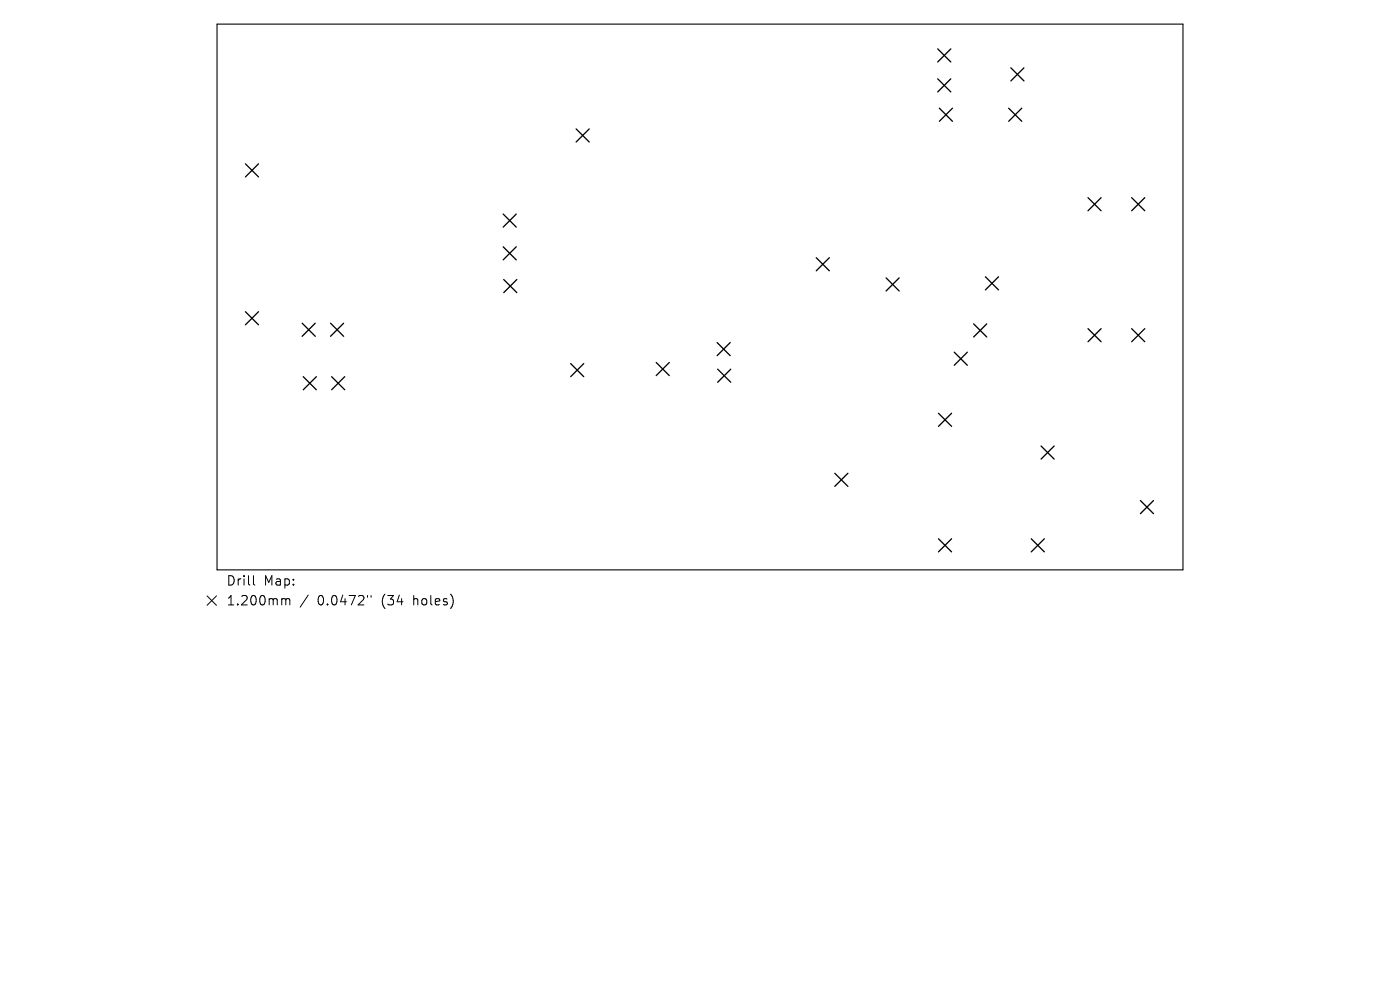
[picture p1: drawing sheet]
<svg xmlns="http://www.w3.org/2000/svg" width="297mm" height="210mm" viewBox="0 0 297 210" stroke-linecap="round" stroke-linejoin="round" font-family="sans-serif">
<defs><g id="words">
<g font-size="2.8">
<text x="47.9" y="124.5">Drill</text>
<text x="55.9" y="124.5">Map:</text>
<text x="47.9" y="128.7">1.200mm</text>
<text x="67.4" y="128.7">0.0472&quot;</text>
<text x="81.1" y="128.7">(34</text>
<text x="88" y="128.7">holes)</text>
</g>
</g></defs>
<path d="M46 5.1h205v115.8h-205z" fill="none" stroke="#000" stroke-width=".23"/>
<g fill="none" stroke="#000" stroke-width=".28">
<path d="M198.9 10.4l2.8 2.7M198.9 16.7l2.8 2.8M201.7 10.4l-2.8 2.7M201.7 16.7l-2.8 2.8M214.4 14.4l2.8 2.8M217.2 14.4l-2.8 2.8M52.1 34.8l2.7 2.7M54.8 34.8l-2.7 2.7M122.2 27.3l2.8 2.8M125 27.3l-2.8 2.8M199.3 23l2.8 2.7M202.1 23l-2.8 2.7"/>
<path d="M214 23l2.8 2.7M216.8 23l-2.8 2.7M106.7 45.4l2.8 2.8M106.7 52.4l2.8 2.7M106.9 59.3l2.7 2.8M109.5 45.4l-2.8 2.8M109.5 52.4l-2.8 2.7M109.6 59.3l-2.7 2.8M173.2 54.7l2.7 2.7M175.9 54.7l-2.7 2.7M188 58.9l2.8 2.8M190.8 58.9l-2.8 2.8"/>
<path d="M209.1 58.7l2.7 2.8M211.8 58.7l-2.7 2.8M230.8 41.9l2.8 2.8M233.6 41.9l-2.8 2.8M240.1 41.9l2.8 2.8M242.9 41.9l-2.8 2.8M52.1 66.1l2.7 2.8M54.8 66.1l-2.7 2.8M64.1 68.6l2.8 2.7M64.3 79.9l2.8 2.8M66.9 68.6l-2.8 2.7M67.1 79.9l-2.8 2.8"/>
<path d="M70.1 68.6l2.8 2.7M70.4 79.9l2.7 2.8M72.9 68.6l-2.8 2.7M73.1 79.9l-2.7 2.8M121.1 77.1l2.7 2.8M123.8 77.1l-2.7 2.8M139.2 76.9l2.8 2.8M142 76.9l-2.8 2.8M152.1 72.7l2.8 2.7M152.2 78.3l2.8 2.8M154.9 72.7l-2.8 2.7M155 78.3l-2.8 2.8"/>
<path d="M202.4 74.7l2.8 2.8M205.2 74.7l-2.8 2.8M206.6 68.7l2.7 2.8M209.3 68.7l-2.7 2.8M230.8 69.7l2.8 2.8M233.6 69.7l-2.8 2.8M240.1 69.7l2.8 2.8M242.9 69.7l-2.8 2.8M199.1 87.7l2.8 2.7M201.9 87.7l-2.8 2.7M220.9 94.6l2.7 2.8M223.6 94.6l-2.7 2.8"/>
<path d="M177.1 100.4l2.8 2.8M179.9 100.4l-2.8 2.8M199.1 114.3l2.8 2.8M201.9 114.3l-2.8 2.8M218.8 114.3l2.8 2.8M221.6 114.3l-2.8 2.8M241.9 106.2l2.8 2.8M244.7 106.2l-2.8 2.8"/>
</g>
<path d="M43.9 126.4l2 2M45.9 126.4l-2 2M53.8 122.1v1.7l.3 .3M60.1 127l.4 .1 .1 .2M60.6 127.3l.3-.3 .5 .1 .1 1.2M60.6 127.3v1M65.4 126.2l-1.7 2.6M78 126.3v.4M78.7 126.3v.4" fill="none" stroke="#000" stroke-width=".21"/>
<use href="#words"/>
</svg>
